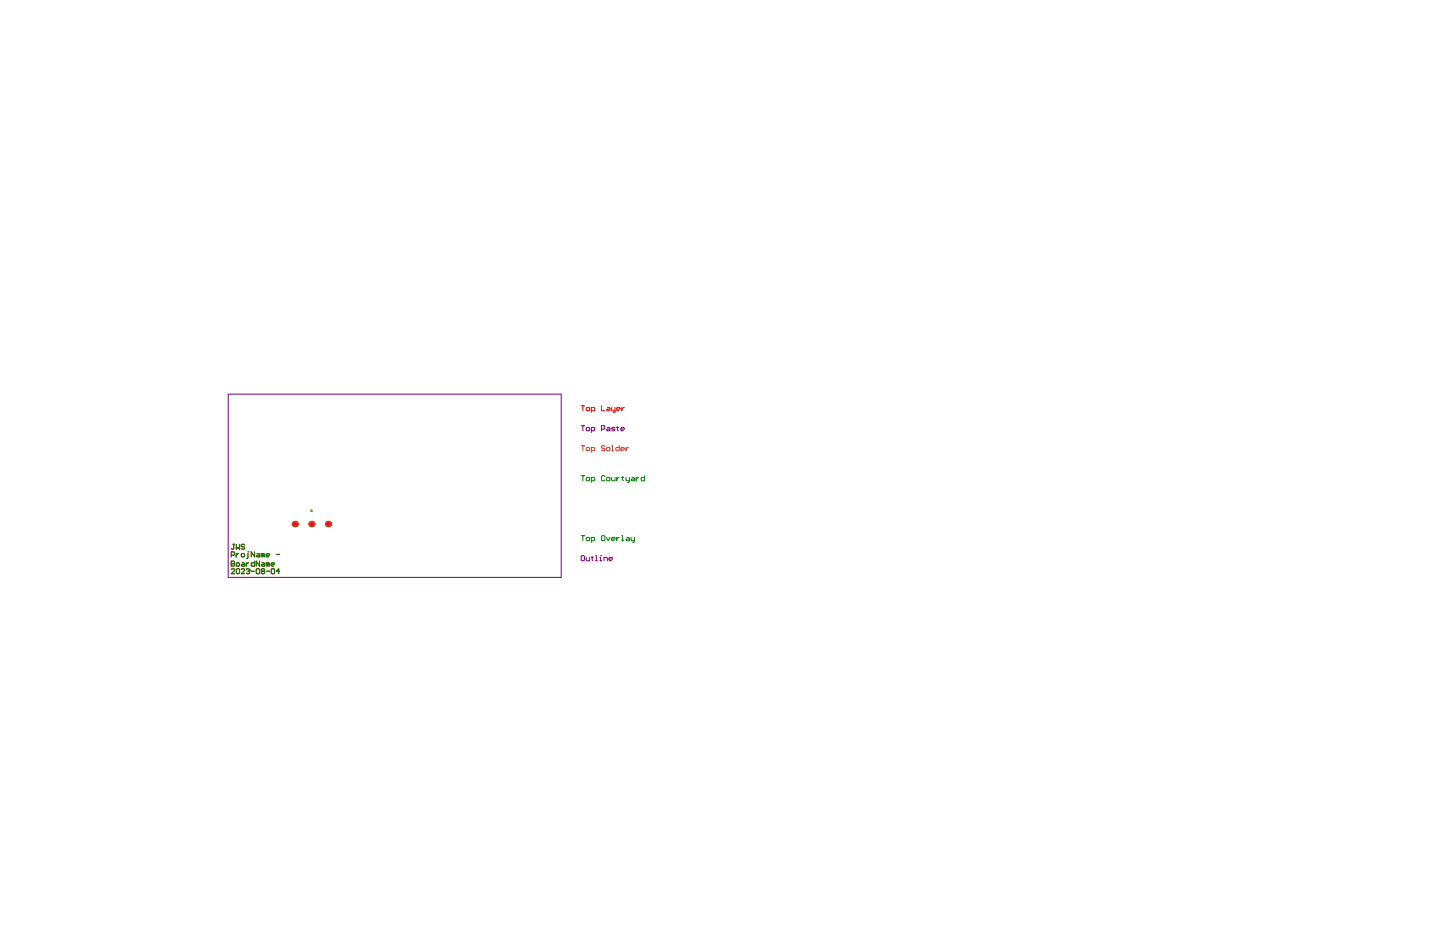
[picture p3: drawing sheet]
<svg xmlns="http://www.w3.org/2000/svg" width="431mm" height="279mm" viewBox="0 0 431 279" stroke-linecap="round" stroke-linejoin="round" font-family="sans-serif">
<path d="M174.3 127.6h1M174.8 127.6v1.5M176 128.1h.5l.3 .3v.5l-.3 .2h-.5l-.2-.2v-.5zM177.3 129.1h.8l.2-.2v-.5l-.2-.3h-.8v1.5M180.3 128.6h.8l.3-.2v-.5l-.3-.3h-.8v1.5M182.1 128.1h.5l.3 .3v.7h-.8l-.2-.2 .2-.3h.8M184.4 128.1h-.8l-.2 .3 .2 .2h.5l.3 .3-.3 .2h-.7M184.9 128.1h.5M185.2 127.9v1l.2 .2M186.2 128.6h1l-.3-.5h-.5l-.2 .3v.5l.2 .2h.5" fill="none" stroke="#800080" stroke-width=".3"/>
<g fill="#800080">
<circle cx="93.4" cy="157.1" r=".5"/>
<circle cx="88.4" cy="157.1" r=".5"/>
<circle cx="98.4" cy="157.1" r=".5"/>
</g>
<path d="M174.3 133.6h1M174.8 133.6v1.5M176 134.1h.5l.3 .3v.5l-.3 .2h-.5l-.2-.2v-.5zM177.3 135.1h.8l.2-.2v-.5l-.2-.3h-.8v1.5M181.4 133.9l-.3-.3h-.5l-.3 .5 .3 .3h.5l.3 .5-.3 .2h-.5l-.3-.2M182.1 134.1h.5l.3 .3v.5l-.3 .2h-.5l-.2-.2v-.5zM183.4 133.6h.2v1.5M183.4 135.1h.5M185.7 133.6v1.5h-.8l-.3-.2v-.5l.3-.3h.8M186.2 134.6h1l-.3-.5h-.5l-.2 .3v.5l.2 .2h.5M187.7 134.1v1M188.4 134.1l-.7 .5" fill="none" stroke="#c64230" stroke-width=".3"/>
<g fill="#c64230">
<circle cx="93.4" cy="153.1" r=".4"/>
<circle cx="93.4" cy="157.1" r="1"/>
<circle cx="88.4" cy="157.1" r="1"/>
<circle cx="98.4" cy="157.1" r="1"/>
</g>
<g fill="none" stroke="#008000" stroke-width=".3">
<path d="M174.3 142.6h1M174.8 142.6v1.5M176 143.1h.5l.3 .3v.5l-.3 .2h-.5l-.2-.2v-.5zM177.3 144.1h.8l.2-.2v-.5l-.2-.3h-.8v1.5M181.4 142.9l-.3-.3h-.5l-.3 .3v1l.3 .2h.5l.3-.2M182.1 143.1h.5l.3 .3v.5l-.3 .2h-.5l-.2-.2v-.5zM183.4 143.1v.8l.2 .2h.8v-1M184.9 143.1v1M185.7 143.1l-.8 .5M186.4 143.1h.5M186.7 142.9v1l.2 .2M187.7 143.1v.8l.2 .2h.8"/>
<path d="M188.7 143.1v1.3l-.5 .2M189.5 143.1h.5l.2 .3v.7h-.7l-.3-.2 .3-.3h.7M190.7 143.1v1M191.5 143.1l-.8 .5M193.3 142.6v1.5h-.8l-.2-.2v-.5l.2-.3h.8"/>
</g>
<path d="M68.4 118.2h99.9v54.9h-99.9zM174.5 166.6h.5l.3 .2v1l-.3 .3h-.5l-.2-.3v-1zM175.8 167.1v.7l.2 .3h.8v-1M177.3 167.1h.5M177.5 166.8v1l.3 .3M178.6 166.6h.2v1.5M178.6 168.1h.5M179.8 168.1h.5M179.8 167.1h.3v1M180.1 166.6h.1M181.1 168.1v-1h.8l.2 .2v.8M182.6 167.6h1l-.2-.5h-.5l-.3 .2v.5l.3 .3h.5" fill="none" stroke="#800080" stroke-width=".3"/>
<g fill="none" stroke="#f00" stroke-width=".3">
<path d="M174.3 121.6h1M174.8 121.6v1.5M176 122.1h.5l.3 .3v.5l-.3 .2h-.5l-.2-.2v-.5zM177.3 123.1h.8l.2-.2v-.5l-.2-.3h-.8v1.6M180.3 121.6v1.5h1.1M182.1 122.1h.5l.3 .3v.7h-.8l-.2-.2 .2-.3h.8M183.4 122.1v.8l.2 .2h.8M184.4 122.1v1.3l-.5 .3M184.9 122.6h1l-.2-.5h-.5l-.3 .3v.5l.3 .2h.5M186.4 122.1v1M187.2 122.1l-.8 .5M69.3 169h.1"/>
<path d="M69.3 166.4h.8l.2-.2v-.5l-.2-.3h-.8v1.5M69.3 168.2h.8l.2 .3-.2 .5 .2 .5-.2 .2h-.8zM69.3 170.7l.3-.2h.5l.2 .2v.3l-1 1h1M69.3 169h.8M69.8 163.2h.5M70.1 163.2v1.2l-.3 .3-.5-.3M70.8 163.2v1.5l.5-.5 .5 .5v-1.5M70.8 165.9v1M70.8 169l.3-.3h.5l.2 .3v.5l-.2 .2h-.5l-.3-.2zM71.1 170.5h.5l.2 .2v1l-.2 .3h-.5l-.3-.3v-1zM71.6 165.9l-.8 .5M72.3 166.2l.3-.3h.5l.2 .3v.5l-.2 .2h-.5l-.3-.2z"/>
<path d="M72.3 170.7l.3-.2h.5l.2 .2v.3l-1 1h1M72.6 168.7h.5l.2 .3v.7h-.7l-.3-.2 .3-.3h.7M73.3 163.4l-.2-.2h-.5l-.3 .2 .3 .5h.5l.2 .3-.2 .5h-.5l-.3-.3M73.8 168.7v1M73.8 170.7l.3-.2h.5l.2 .5M74.3 165.4h.1M74.3 165.9v1.3l-.5 .2M74.3 171.2h.3M74.6 168.7l-.8 .5M74.6 171.2l.2 .3-.2 .5h-.5l-.3-.3M74.8 171h.1M74.8 171l-.2 .2"/>
<path d="M75.3 171.2h1M76.3 165.4v1.5l-1-1.5v1.5M76.3 168.2v1.5h-.7l-.3-.2v-.5l.3-.3h.7M77.1 165.9h.5l.2 .3v.7h-.7l-.3-.2 .3-.3h.7M77.1 170.5h.5l.2 .2v1l-.2 .3h-.5l-.3-.3v-1zM77.8 168.2v1.5l-1-1.5v1.5M78.6 171.2l-.3-.2 .3-.5h.5l.2 .2-.2 .5M78.6 171.2l-.3 .3 .3 .5h.5l.2-.3-.2-.5M78.6 168.7h.5l.2 .3v.7h-.7l-.3-.2 .3-.3h.7M78.6 171.2h.5M78.8 166.2l-.5-.3v1M78.8 166.2v.7"/>
<path d="M78.8 166.2l.3-.3 .2 .3v.7M79.8 166.4h1l-.2-.5h-.5l-.3 .3v.5l.3 .2h.5M79.8 171.2h1M80.3 169l-.5-.3v1M80.3 169l.3-.3 .2 .3v.7M80.3 169v.7M81.3 169.2h1l-.2-.5h-.5l-.3 .3v.5l.3 .2h.5M81.6 170.5h.5l.2 .2v1l-.2 .3h-.5l-.3-.3v-1zM82.8 166.2h1M83.8 171.2h-1l.8-.7v1.5"/>
</g>
<circle cx="93.4" cy="153.1" r=".35" fill="#808080"/>
<g fill="#f00">
<circle cx="93.4" cy="157.1" r=".5"/>
<circle cx="88.4" cy="157.1" r=".5"/>
<circle cx="98.4" cy="157.1" r=".5"/>
</g>
<g fill="none" stroke="#008000" stroke-width=".3">
<path d="M69.3 169h.1M69.3 166.4h.8l.2-.2v-.5l-.2-.3h-.8v1.5M69.3 168.2h.8l.2 .3-.2 .5 .2 .5-.2 .2h-.8zM69.3 170.7l.3-.2h.5l.2 .2v.3l-1 1h1M69.3 169h.8M69.8 163.2h.5M70.1 163.2v1.2l-.3 .3-.5-.3M70.8 163.2v1.5l.5-.5 .5 .5v-1.5M70.8 165.9v1M70.8 169l.3-.3h.5l.2 .3v.5l-.2 .2h-.5l-.3-.2zM71.1 170.5h.5l.2 .2v1l-.2 .3h-.5l-.3-.3v-1zM71.6 165.9l-.8 .5"/>
<path d="M72.3 166.2l.3-.3h.5l.2 .3v.5l-.2 .2h-.5l-.3-.2zM72.3 170.7l.3-.2h.5l.2 .2v.3l-1 1h1M72.6 168.7h.5l.2 .3v.7h-.7l-.3-.2 .3-.3h.7M73.3 163.4l-.2-.2h-.5l-.3 .2 .3 .5h.5l.2 .3-.2 .5h-.5l-.3-.3M73.8 168.7v1M73.8 170.7l.3-.2h.5l.2 .5M74.3 165.4h.1M74.3 165.9v1.3l-.5 .2M74.3 171.2h.3M74.6 168.7l-.8 .5M74.6 171.2l.2 .3-.2 .5h-.5l-.3-.3M74.8 171h.1"/>
<path d="M74.8 171l-.2 .2M75.3 171.2h1M76.3 165.4v1.5l-1-1.5v1.5M76.3 168.2v1.5h-.7l-.3-.2v-.5l.3-.3h.7M77.1 165.9h.5l.2 .3v.7h-.7l-.3-.2 .3-.3h.7M77.1 170.5h.5l.2 .2v1l-.2 .3h-.5l-.3-.3v-1zM77.8 168.2v1.5l-1-1.5v1.5M78.6 171.2l-.3-.2 .3-.5h.5l.2 .2-.2 .5M78.6 171.2l-.3 .3 .3 .5h.5l.2-.3-.2-.5M78.6 168.7h.5l.2 .3v.7h-.7l-.3-.2 .3-.3h.7M78.6 171.2h.5M78.8 166.2l-.5-.3v1"/>
<path d="M78.8 166.2v.7M78.8 166.2l.3-.3 .2 .3v.7M79.8 166.4h1l-.2-.5h-.5l-.3 .3v.5l.3 .2h.5M79.8 171.2h1M80.3 169l-.5-.3v1M80.3 169l.3-.3 .2 .3v.7M80.3 169v.7M81.3 169.2h1l-.2-.5h-.5l-.3 .3v.5l.3 .2h.5M81.6 170.5h.5l.2 .2v1l-.2 .3h-.5l-.3-.3v-1zM82.8 166.2h1M83.8 171.2h-1l.8-.7v1.5M174.3 160.6h1"/>
<path d="M174.8 160.6v1.5M175.8 161.3l.2-.2h.5l.3 .2v.6l-.3 .2h-.5l-.2-.2zM177.3 162.1h.8l.2-.2v-.6l-.2-.2h-.8v1.5M180.6 160.6h.5l.3 .2v1.1l-.3 .2h-.5l-.3-.2v-1.1zM181.9 161.1l.5 1 .5-1M183.4 161.6h1l-.3-.5h-.5l-.2 .2v.6l.2 .2h.5M184.9 161.1v1M185.7 161.1l-.8 .5M186.4 160.6h.3v1.5M186.4 162.1h.5M187.9 161.1h.5l.3 .2v.8h-.8l-.2-.2 .2-.3h.8M189.2 161.1v.8l.3 .2h.7"/>
<path d="M190.2 161.1v1.3l-.5 .2"/>
</g>
</svg>
